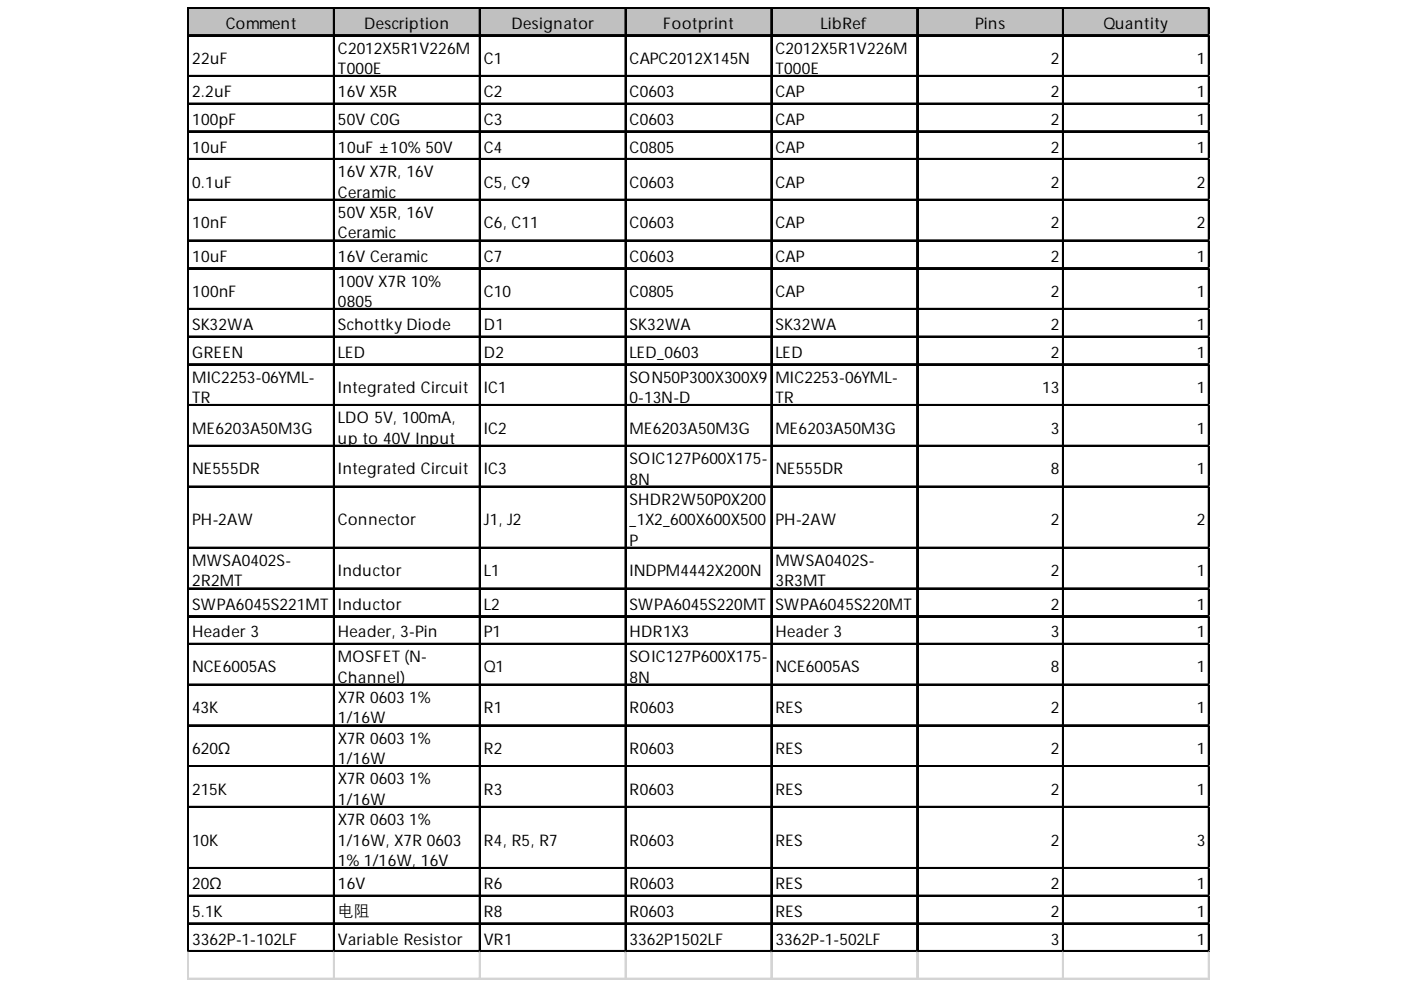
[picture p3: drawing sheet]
<svg xmlns="http://www.w3.org/2000/svg" width="297mm" height="210mm" viewBox="0 0 297 210" stroke-linecap="round" stroke-linejoin="round" font-family="sans-serif">
<defs><g id="words">
<g font-size="3.4">
<text x="47.8" y="6.1">Comment</text>
<text x="71.7" y="11.4">C2012X5R1V226M</text>
<text x="77.2" y="6.1">Description</text>
<text x="108.4" y="6.1">Designator</text>
<text x="140.6" y="6.1">Footprint</text>
<text x="164.4" y="11.4">C2012X5R1V226M</text>
<text x="174" y="6.1">LibRef</text>
<text x="206.8" y="6.1">Pins</text>
<text x="234" y="6.1">Quantity</text>
<text x="40.7" y="13.5">22uF</text>
<text x="71.7" y="15.7">T000E</text>
<text x="102.6" y="13.5">C1</text>
<text x="133.5" y="13.5">CAPC2012X145N</text>
<text x="164.4" y="15.7">T000E</text>
<text x="222.8" y="13.5">2</text>
<text x="253.7" y="13.5">1</text>
<text x="40.7" y="20.6">2.2uF</text>
<text x="71.7" y="20.6">16V X5R</text>
<text x="102.6" y="20.6">C2</text>
<text x="133.5" y="20.6">C0603</text>
<text x="164.4" y="20.6">CAP</text>
<text x="222.8" y="20.6">2</text>
<text x="253.7" y="20.6">1</text>
<text x="40.7" y="26.5">100pF</text>
<text x="71.7" y="26.5">50V C0G</text>
<text x="102.6" y="26.5">C3</text>
<text x="133.5" y="26.5">C0603</text>
<text x="164.4" y="26.5">CAP</text>
<text x="222.8" y="26.5">2</text>
<text x="253.7" y="26.5">1</text>
<text x="40.7" y="32.3">10uF</text>
<text x="71.7" y="32.3">10uF ±10% 50V</text>
<text x="102.6" y="32.3">C4</text>
<text x="133.5" y="32.3">C0805</text>
<text x="164.4" y="32.3">CAP</text>
<text x="222.8" y="32.3">2</text>
<text x="253.7" y="32.3">1</text>
<text x="40.7" y="39.8">0.1uF</text>
<text x="71.7" y="37.6">16V X7R, 16V</text>
<text x="71.7" y="41.9">Ceramic</text>
<text x="102.6" y="39.8">C5, C9</text>
<text x="133.5" y="39.8">C0603</text>
<text x="164.4" y="39.8">CAP</text>
<text x="222.8" y="39.8">2</text>
<text x="253.7" y="39.8">2</text>
<text x="71.7" y="46.2">50V X5R, 16V</text>
<text x="40.7" y="48.4">10nF</text>
<text x="71.7" y="50.6">Ceramic</text>
<text x="102.6" y="48.4">C6, C11</text>
<text x="133.5" y="48.4">C0603</text>
<text x="164.4" y="48.4">CAP</text>
<text x="222.8" y="48.4">2</text>
<text x="253.7" y="48.4">2</text>
<text x="40.7" y="55.5">10uF</text>
<text x="71.7" y="55.5">16V Ceramic</text>
<text x="102.6" y="55.5">C7</text>
<text x="133.5" y="55.5">C0603</text>
<text x="164.4" y="55.5">CAP</text>
<text x="222.8" y="55.5">2</text>
<text x="253.7" y="55.5">1</text>
<text x="40.7" y="62.9">100nF</text>
<text x="71.7" y="60.7">100V X7R 10%</text>
<text x="71.7" y="65.1">0805</text>
<text x="102.6" y="62.9">C10</text>
<text x="133.5" y="62.9">C0805</text>
<text x="164.4" y="62.9">CAP</text>
<text x="222.8" y="62.9">2</text>
<text x="253.7" y="62.9">1</text>
<text x="40.7" y="70">SK32WA</text>
<text x="71.7" y="70">Schottky Diode</text>
<text x="102.6" y="70">D1</text>
<text x="133.5" y="70">SK32WA</text>
<text x="164.4" y="70">SK32WA</text>
<text x="222.8" y="70">2</text>
<text x="253.7" y="70">1</text>
<text x="40.7" y="75.9">GREEN</text>
<text x="71.7" y="75.9">LED</text>
<text x="102.6" y="75.9">D2</text>
<text x="133.5" y="75.9">LED_0603</text>
<text x="164.4" y="75.9">LED</text>
<text x="222.8" y="75.9">2</text>
<text x="253.7" y="75.9">1</text>
<text x="40.7" y="81.1">MIC2253-06YML-</text>
<text x="71.7" y="83.3">Integrated Circuit</text>
<text x="102.6" y="83.3">IC1</text>
<text x="133.5" y="81.1">SON50P300X300X9</text>
<text x="164.4" y="81.1">MIC2253-06YML-</text>
<text x="221" y="83.3">13</text>
<text x="253.7" y="83.3">1</text>
<text x="40.7" y="85.4">TR</text>
<text x="71.7" y="89.8">LDO 5V, 100mA,</text>
<text x="133.5" y="85.4">0-13N-D</text>
<text x="164.4" y="85.4">TR</text>
<text x="40.7" y="91.9">ME6203A50M3G</text>
<text x="71.7" y="94.1">up to 40V Input</text>
<text x="102.6" y="91.9">IC2</text>
<text x="133.5" y="91.9">ME6203A50M3G</text>
<text x="164.4" y="91.9">ME6203A50M3G</text>
<text x="222.8" y="91.9">3</text>
<text x="253.7" y="91.9">1</text>
<text x="40.7" y="100.6">NE555DR</text>
<text x="71.7" y="100.6">Integrated Circuit</text>
<text x="102.6" y="100.6">IC3</text>
<text x="133.5" y="98.4">SOIC127P600X175-</text>
<text x="164.4" y="100.6">NE555DR</text>
<text x="222.8" y="100.6">8</text>
<text x="253.7" y="100.6">1</text>
<text x="133.5" y="102.7">8N</text>
<text x="133.5" y="107.1">SHDR2W50P0X200</text>
<text x="40.7" y="111.4">PH-2AW</text>
<text x="71.7" y="111.4">Connector</text>
<text x="102.6" y="111.4">J1, J2</text>
<text x="133.5" y="111.4">_1X2_600X600X500</text>
<text x="164.4" y="111.4">PH-2AW</text>
<text x="222.8" y="111.4">2</text>
<text x="253.7" y="111.4">2</text>
<text x="133.5" y="115.7">P</text>
<text x="40.7" y="120">MWSA0402S-</text>
<text x="40.7" y="124.3">2R2MT</text>
<text x="71.7" y="122.2">Inductor</text>
<text x="102.6" y="122.2">L1</text>
<text x="133.5" y="122.2">INDPM4442X200N</text>
<text x="164.4" y="120">MWSA0402S-</text>
<text x="164.4" y="124.3">3R3MT</text>
<text x="222.8" y="122.2">2</text>
<text x="253.7" y="122.2">1</text>
<text x="40.7" y="129.3">SWPA6045S221MT</text>
<text x="71.7" y="129.3">Inductor</text>
<text x="102.6" y="129.3">L2</text>
<text x="133.5" y="129.3">SWPA6045S220MT</text>
<text x="164.4" y="129.3">SWPA6045S220MT</text>
<text x="222.8" y="129.3">2</text>
<text x="253.7" y="129.3">1</text>
<text x="40.7" y="135.1">Header 3</text>
<text x="71.7" y="135.1">Header, 3-Pin</text>
<text x="102.6" y="135.1">P1</text>
<text x="133.5" y="135.1">HDR1X3</text>
<text x="164.4" y="135.1">Header 3</text>
<text x="222.8" y="135.1">3</text>
<text x="253.7" y="135.1">1</text>
<text x="40.7" y="142.6">NCE6005AS</text>
<text x="71.7" y="140.4">MOSFET (N-</text>
<text x="102.6" y="142.6">Q1</text>
<text x="133.5" y="140.4">SOIC127P600X175-</text>
<text x="164.4" y="142.6">NCE6005AS</text>
<text x="222.8" y="142.6">8</text>
<text x="253.7" y="142.6">1</text>
<text x="71.7" y="144.7">Channel)</text>
<text x="71.7" y="149">X7R 0603 1%</text>
<text x="133.5" y="144.7">8N</text>
<text x="40.7" y="151.2">43K</text>
<text x="71.7" y="153.4">1/16W</text>
<text x="102.6" y="151.2">R1</text>
<text x="133.5" y="151.2">R0603</text>
<text x="164.4" y="151.2">RES</text>
<text x="222.8" y="151.2">2</text>
<text x="253.7" y="151.2">1</text>
<text x="40.7" y="159.8">620Ω</text>
<text x="71.7" y="157.7">X7R 0603 1%</text>
<text x="102.6" y="159.8">R2</text>
<text x="133.5" y="159.8">R0603</text>
<text x="164.4" y="159.8">RES</text>
<text x="222.8" y="159.8">2</text>
<text x="253.7" y="159.8">1</text>
<text x="71.7" y="162">1/16W</text>
<text x="71.7" y="166.3">X7R 0603 1%</text>
<text x="40.7" y="168.5">215K</text>
<text x="71.7" y="170.7">1/16W</text>
<text x="102.6" y="168.5">R3</text>
<text x="133.5" y="168.5">R0603</text>
<text x="164.4" y="168.5">RES</text>
<text x="222.8" y="168.5">2</text>
<text x="253.7" y="168.5">1</text>
<text x="40.7" y="179.3">10K</text>
<text x="71.7" y="175">X7R 0603 1%</text>
<text x="71.7" y="179.3">1/16W, X7R 0603</text>
<text x="102.6" y="179.3">R4, R5, R7</text>
<text x="133.5" y="179.3">R0603</text>
<text x="164.4" y="179.3">RES</text>
<text x="222.8" y="179.3">2</text>
<text x="253.7" y="179.3">3</text>
<text x="71.7" y="183.6">1% 1/16W, 16V</text>
<text x="40.7" y="188.6">20Ω</text>
<text x="71.7" y="188.6">16V</text>
<text x="102.6" y="188.6">R6</text>
<text x="133.5" y="188.6">R0603</text>
<text x="164.4" y="188.6">RES</text>
<text x="222.8" y="188.6">2</text>
<text x="253.7" y="188.6">1</text>
<text x="40.7" y="194.4">5.1K</text>
<text x="71.7" y="194.1">电阻</text>
<text x="102.6" y="194.4">R8</text>
<text x="133.5" y="194.4">R0603</text>
<text x="164.4" y="194.4">RES</text>
<text x="222.8" y="194.4">2</text>
<text x="253.7" y="194.4">1</text>
<text x="40.7" y="200.3">3362P-1-102LF</text>
<text x="71.7" y="200.3">Variable Resistor</text>
<text x="102.6" y="200.3">VR1</text>
<text x="133.5" y="200.3">3362P1502LF</text>
<text x="164.4" y="200.3">3362P-1-502LF</text>
<text x="222.8" y="200.3">3</text>
<text x="253.7" y="200.3">1</text>
</g>
</g></defs>
<path d="M40.1 1.8h216.4v5.9h-216.4z" fill="#c0c0c0"/>
<g fill="none" stroke="#000" stroke-width=".31">
<path d="M39.8 1.5v200.4M40 1.5v200.4M40.1 1.5h216.4M40.1 1.7h216.4M40.1 7.4h216.4M40.1 7.5h216.4M40.1 16h216.4M40.1 16.2h216.4M70.7 1.8v200.1M70.9 1.8v200.1M101.6 1.8v200.1M101.8 1.8v200.1"/>
<path d="M132.6 1.8v200.1M132.7 1.8v200.1M163.5 1.8v200.1M163.6 1.8v200.1M194.4 1.8v200.1M194.5 1.8v200.1M225.3 1.8v200.1M225.5 1.8v200.1M256.2 1.8v200.1M256.4 1.8v200.1M40.1 21.9h216.4M40.1 22h216.4"/>
<path d="M40.1 27.8h216.4M40.1 27.9h216.4M40.1 33.6h216.4M40.1 33.8h216.4M40.1 42.3h216.4M40.1 42.4h216.4M40.1 50.9h216.4M40.1 51.1h216.4M40.1 56.8h216.4M40.1 56.9h216.4M40.1 65.4h216.4M40.1 65.6h216.4"/>
<path d="M40.1 71.3h216.4M40.1 71.4h216.4M40.1 77.2h216.4M40.1 77.3h216.4M40.1 85.8h216.4M40.1 85.9h216.4M40.1 94.4h216.4M40.1 94.6h216.4M40.1 103.1h216.4M40.1 103.2h216.4M40.1 116h216.4M40.1 116.2h216.4"/>
<path d="M40.1 124.7h216.4M40.1 124.8h216.4M40.1 130.6h216.4M40.1 130.7h216.4M40.1 136.4h216.4M40.1 136.6h216.4M40.1 145.1h216.4M40.1 145.2h216.4M40.1 153.7h216.4M40.1 153.9h216.4M40.1 162.4h216.4M40.1 162.5h216.4"/>
<path d="M40.1 171h216.4M40.1 171.2h216.4M40.1 184h216.4M40.1 184.1h216.4M40.1 189.8h216.4M40.1 190h216.4M40.1 195.7h216.4M40.1 195.9h216.4M40.1 201.6h216.4M40.1 201.7h216.4"/>
</g>
<g fill="none" stroke="#d4d4d4" stroke-width=".31">
<path d="M256.5 1.5h.1M39.8 201.9v5.9M40 201.9v5.9M70.7 201.9v5.9M70.9 201.9v5.9M101.6 201.9v5.9M101.8 201.9v5.9M132.6 201.9v5.9M132.7 201.9v5.9M163.5 201.9v5.9M163.6 201.9v5.9M194.4 201.9v5.9"/>
<path d="M194.5 201.9v5.9M225.3 201.9v5.9M225.5 201.9v5.9M256.2 201.9v5.9M256.4 201.9v5.9"/>
</g>
<path d="M256.5 1.5l.1 .3z" fill="#d4d4d4"/>
<path d="M256.5 7.4h.1" fill="none" stroke="#d4d4d4" stroke-width=".31"/>
<path d="M256.5 7.4l.1 .3z" fill="#d4d4d4"/>
<path d="M256.5 16h.1" fill="none" stroke="#d4d4d4" stroke-width=".31"/>
<path d="M256.5 16l.1 .3z" fill="#d4d4d4"/>
<path d="M256.5 21.9h.1" fill="none" stroke="#d4d4d4" stroke-width=".31"/>
<path d="M256.5 21.9l.1 .3z" fill="#d4d4d4"/>
<path d="M256.5 27.8h.1" fill="none" stroke="#d4d4d4" stroke-width=".31"/>
<path d="M256.5 27.8l.1 .3z" fill="#d4d4d4"/>
<path d="M256.5 33.6h.1" fill="none" stroke="#d4d4d4" stroke-width=".31"/>
<path d="M256.5 33.6l.1 .3z" fill="#d4d4d4"/>
<path d="M256.5 42.3h.1" fill="none" stroke="#d4d4d4" stroke-width=".31"/>
<path d="M256.5 42.3l.1 .3z" fill="#d4d4d4"/>
<path d="M256.5 50.9h.1" fill="none" stroke="#d4d4d4" stroke-width=".31"/>
<path d="M256.5 50.9l.1 .3z" fill="#d4d4d4"/>
<path d="M256.5 56.8h.1" fill="none" stroke="#d4d4d4" stroke-width=".31"/>
<path d="M256.5 56.8l.1 .3z" fill="#d4d4d4"/>
<path d="M256.5 65.4h.1" fill="none" stroke="#d4d4d4" stroke-width=".31"/>
<path d="M256.5 65.4l.1 .3z" fill="#d4d4d4"/>
<path d="M256.5 71.3h.1" fill="none" stroke="#d4d4d4" stroke-width=".31"/>
<path d="M256.5 71.3l.1 .3z" fill="#d4d4d4"/>
<path d="M256.5 77.2h.1" fill="none" stroke="#d4d4d4" stroke-width=".31"/>
<path d="M256.5 77.2l.1 .3z" fill="#d4d4d4"/>
<path d="M256.5 85.8h.1" fill="none" stroke="#d4d4d4" stroke-width=".31"/>
<path d="M256.5 85.8l.1 .3z" fill="#d4d4d4"/>
<path d="M256.5 94.4h.1" fill="none" stroke="#d4d4d4" stroke-width=".31"/>
<path d="M256.5 94.4l.1 .3z" fill="#d4d4d4"/>
<path d="M256.5 103.1h.1" fill="none" stroke="#d4d4d4" stroke-width=".31"/>
<path d="M256.5 103.1l.1 .3z" fill="#d4d4d4"/>
<path d="M256.5 116h.1" fill="none" stroke="#d4d4d4" stroke-width=".31"/>
<path d="M256.5 116l.1 .4z" fill="#d4d4d4"/>
<path d="M256.5 124.7h.1" fill="none" stroke="#d4d4d4" stroke-width=".31"/>
<path d="M256.5 124.7l.1 .3z" fill="#d4d4d4"/>
<path d="M256.5 130.6h.1" fill="none" stroke="#d4d4d4" stroke-width=".31"/>
<path d="M256.5 130.6l.1 .3z" fill="#d4d4d4"/>
<path d="M256.5 136.4h.1" fill="none" stroke="#d4d4d4" stroke-width=".31"/>
<path d="M256.5 136.4l.1 .3z" fill="#d4d4d4"/>
<path d="M256.5 145.1h.1" fill="none" stroke="#d4d4d4" stroke-width=".31"/>
<path d="M256.5 145.1l.1 .3z" fill="#d4d4d4"/>
<path d="M256.5 153.7h.1" fill="none" stroke="#d4d4d4" stroke-width=".31"/>
<path d="M256.5 153.7l.1 .3z" fill="#d4d4d4"/>
<path d="M256.5 162.4h.1" fill="none" stroke="#d4d4d4" stroke-width=".31"/>
<path d="M256.5 162.4l.1 .3z" fill="#d4d4d4"/>
<path d="M256.5 171h.1" fill="none" stroke="#d4d4d4" stroke-width=".31"/>
<path d="M256.5 171l.1 .3z" fill="#d4d4d4"/>
<path d="M256.5 184h.1" fill="none" stroke="#d4d4d4" stroke-width=".31"/>
<path d="M256.5 184l.1 .3z" fill="#d4d4d4"/>
<path d="M256.5 189.8h.1" fill="none" stroke="#d4d4d4" stroke-width=".31"/>
<path d="M256.5 189.8l.1 .3z" fill="#d4d4d4"/>
<path d="M256.5 195.7h.1" fill="none" stroke="#d4d4d4" stroke-width=".31"/>
<path d="M256.5 195.7l.1 .3z" fill="#d4d4d4"/>
<path d="M256.5 201.6h.1" fill="none" stroke="#d4d4d4" stroke-width=".31"/>
<path d="M256.5 201.6l.1 .3z" fill="#d4d4d4"/>
<path d="M39.8 207.4h216.8M39.8 207.6h216.8" fill="none" stroke="#d4d4d4" stroke-width=".31"/>
<use href="#words"/>
</svg>
